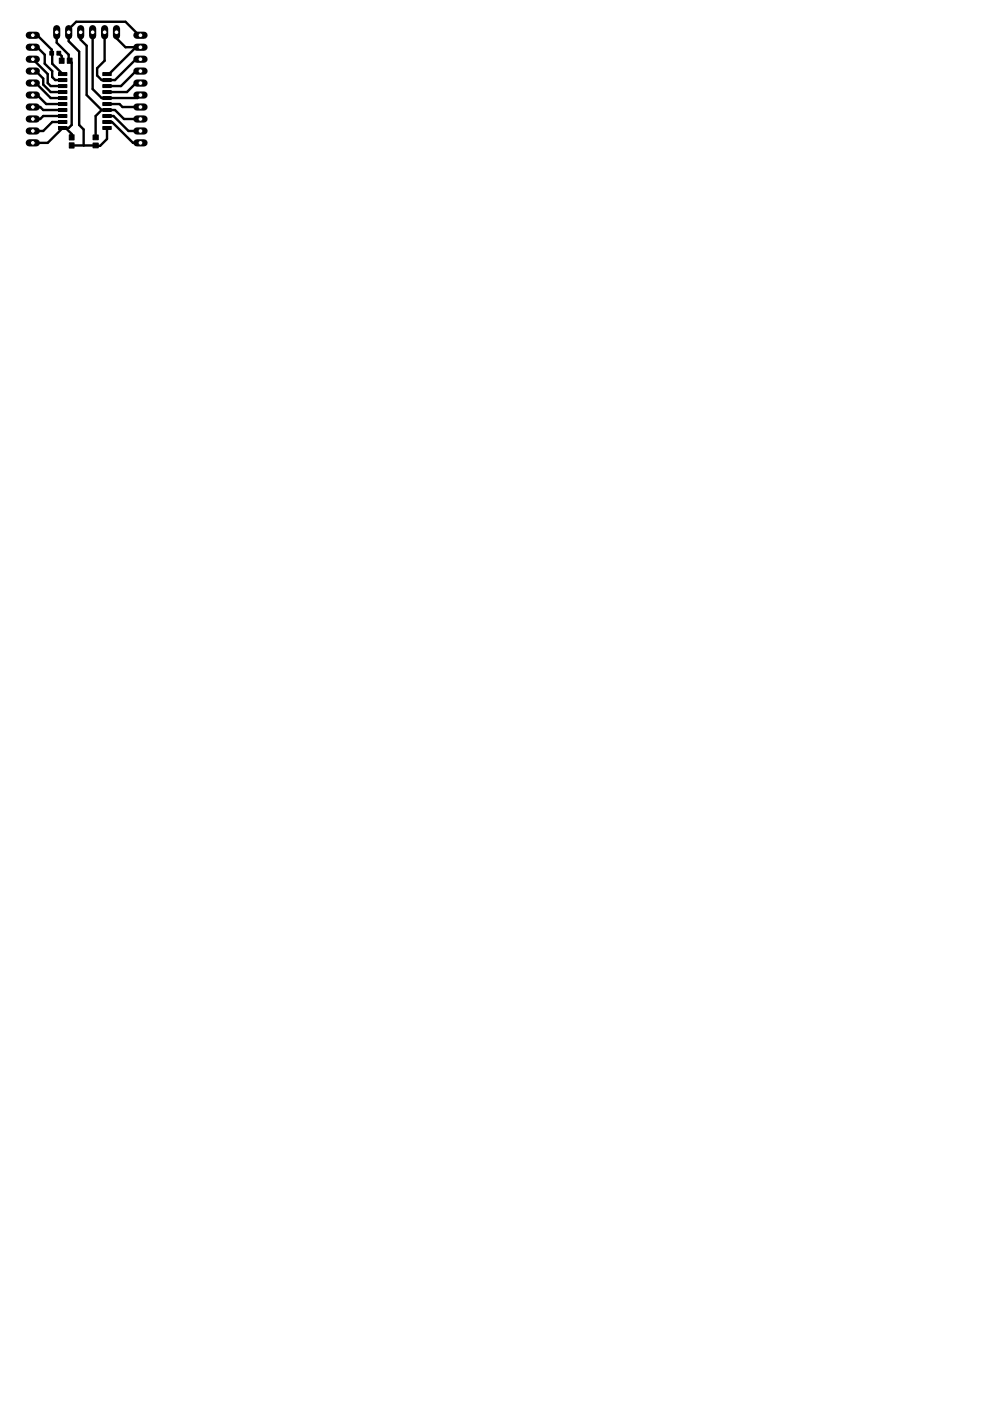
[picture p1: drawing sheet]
<svg xmlns="http://www.w3.org/2000/svg" width="210mm" height="297mm" viewBox="0 0 210 297" stroke-linecap="round" stroke-linejoin="round" font-family="sans-serif">
<g fill="#000" stroke="#000" stroke-width=".21">
<path d="M10.6 10.9h.8v.8h-.8zM12.1 10.9h.8v.8h-.8zM12.4 19.2h1.8v.6h-1.8zM12.4 17.9h1.8v.7h-1.8zM12.4 16.7h1.8v.6h-1.8zM12.4 15.4h1.8v.6h-1.8zM12.6 12.3h1v1.1h-1zM14.3 12.3h1v1.1h-1zM21.8 19.2h1.8v.6h-1.8zM21.8 17.9h1.8v.7h-1.8zM21.8 16.7h1.8v.6h-1.8zM21.8 15.4h1.8v.6h-1.8z"/>
<path d="M12.4 26.8h1.8v.7h-1.8zM12.4 25.5h1.8v.7h-1.8zM12.4 24.3h1.8v.6h-1.8zM12.4 23h1.8v.6h-1.8zM12.4 21.7h1.8v.7h-1.8zM12.4 20.5h1.8v.6h-1.8zM14.7 30.3h1v1.1h-1zM14.7 28.6h1v1.1h-1zM19.7 28.6h1.1v1h-1.1zM19.7 30.3h1.1v1h-1.1zM21.8 26.8h1.8v.7h-1.8zM21.8 25.5h1.8v.7h-1.8z"/>
<path d="M21.8 24.3h1.8v.6h-1.8zM21.8 23h1.8v.6h-1.8zM21.8 21.7h1.8v.7h-1.8zM21.8 20.5h1.8v.6h-1.8z"/>
</g>
<g fill="none" stroke="#000" stroke-width=".51">
<path d="M7 7.5h.9l3.1 3 .1 3 2.2 2.2M7 10h.9l1.6 1.6v1.9l1.6 1.6v1.2l.6 .7h1.6M7 12.6l3.1 3.1v1.9l.7 .6h2.5M7 15.1h.6l1.6 1.6v1.2l1.6 1.6h2.5M7 17.6h.6l3.2 3.2h2.5M12 6.8v2.3l2.6 2.5v1l.6 .7v13.2l-.6 .6h-1.3l-3.2 3.2h-3.1M12.5 11.3l.6 .6v1M17.1 6.8v1.6l1.3 1.3v10.5l3.1 3.1M19.6 6.8v12.1l1.9 1.9h7.6l.7-.6M22.2 6.8v6.1l-1.6 1.6v1.5l.9 1h2.9l4.4-4.4h1M24.7 6.8v1.3l1.9 1.9h3.2M28.8 10l-5.7 5.7h-.4"/>
<path d="M29.8 7.5h-.3l-2.9-2.9h-10.4l-1.6 1.6v2.5l2.2 2.3v15.5l.9 1v3.3M29.8 15.1h-1l-3.1 3.1h-3M29.8 17.6h-1l-1.9 1.9h-4.2M7 22.7h1.5l.7 .6h4.1M7 20.2h.9l1.9 1.9h3.5M13.3 24.6h-4.1l-.7 .6h-1.5M13.3 25.9h-2.2l-1.9 1.9h-2.2M13.9 27.1l1.3 1.3v.7M21.5 23.3l-1.2 1.3v4.5M21.5 23.3h2.9l1.9 1.9h3.5M22.7 27.1v2.4l-1.5 1.4-6-.1M22.7 25.9h1l4.5 4.4h1.6"/>
<path d="M22.7 24.6h1.4l3.1 3.2h2.6M22.7 22.1h2.6l.7 .6h3.8"/>
</g>
<path d="M6.2 7.5h1.5" fill="none" stroke="#000" stroke-width="1.5"/>
<circle cx="7" cy="7.5" r=".51" fill="#fff" stroke="#000" stroke-width=".21"/>
<path d="M6.2 10h1.5" fill="none" stroke="#000" stroke-width="1.5"/>
<circle cx="7" cy="10" r=".51" fill="#fff" stroke="#000" stroke-width=".21"/>
<path d="M6.2 12.6h1.5" fill="none" stroke="#000" stroke-width="1.5"/>
<circle cx="7" cy="12.6" r=".51" fill="#fff" stroke="#000" stroke-width=".21"/>
<path d="M6.2 15.1h1.5" fill="none" stroke="#000" stroke-width="1.5"/>
<circle cx="7" cy="15.1" r=".51" fill="#fff" stroke="#000" stroke-width=".21"/>
<path d="M6.2 17.6h1.5" fill="none" stroke="#000" stroke-width="1.5"/>
<circle cx="7" cy="17.6" r=".51" fill="#fff" stroke="#000" stroke-width=".21"/>
<path d="M6.2 20.2h1.5" fill="none" stroke="#000" stroke-width="1.5"/>
<circle cx="7" cy="20.2" r=".51" fill="#fff" stroke="#000" stroke-width=".21"/>
<path d="M6.2 22.7h1.5" fill="none" stroke="#000" stroke-width="1.5"/>
<circle cx="7" cy="22.7" r=".51" fill="#fff" stroke="#000" stroke-width=".21"/>
<path d="M6.2 25.2h1.5" fill="none" stroke="#000" stroke-width="1.5"/>
<circle cx="7" cy="25.2" r=".51" fill="#fff" stroke="#000" stroke-width=".21"/>
<path d="M6.2 27.8h1.5" fill="none" stroke="#000" stroke-width="1.5"/>
<circle cx="7" cy="27.8" r=".51" fill="#fff" stroke="#000" stroke-width=".21"/>
<path d="M6.2 30.3h1.5" fill="none" stroke="#000" stroke-width="1.5"/>
<circle cx="7" cy="30.3" r=".51" fill="#fff" stroke="#000" stroke-width=".21"/>
<path d="M29 30.3h1.5" fill="none" stroke="#000" stroke-width="1.5"/>
<circle cx="29.8" cy="30.3" r=".51" fill="#fff" stroke="#000" stroke-width=".21"/>
<path d="M29 27.8h1.5" fill="none" stroke="#000" stroke-width="1.5"/>
<circle cx="29.8" cy="27.8" r=".51" fill="#fff" stroke="#000" stroke-width=".21"/>
<path d="M29 25.2h1.5" fill="none" stroke="#000" stroke-width="1.5"/>
<circle cx="29.8" cy="25.2" r=".51" fill="#fff" stroke="#000" stroke-width=".21"/>
<path d="M29 22.7h1.5" fill="none" stroke="#000" stroke-width="1.5"/>
<circle cx="29.8" cy="22.7" r=".51" fill="#fff" stroke="#000" stroke-width=".21"/>
<path d="M29 20.2h1.5" fill="none" stroke="#000" stroke-width="1.5"/>
<circle cx="29.8" cy="20.2" r=".51" fill="#fff" stroke="#000" stroke-width=".21"/>
<path d="M29 17.6h1.5" fill="none" stroke="#000" stroke-width="1.5"/>
<circle cx="29.8" cy="17.6" r=".51" fill="#fff" stroke="#000" stroke-width=".21"/>
<path d="M29 15.1h1.5" fill="none" stroke="#000" stroke-width="1.5"/>
<circle cx="29.8" cy="15.1" r=".51" fill="#fff" stroke="#000" stroke-width=".21"/>
<path d="M29 12.6h1.5" fill="none" stroke="#000" stroke-width="1.5"/>
<circle cx="29.8" cy="12.6" r=".51" fill="#fff" stroke="#000" stroke-width=".21"/>
<path d="M29 10h1.5" fill="none" stroke="#000" stroke-width="1.5"/>
<circle cx="29.8" cy="10" r=".51" fill="#fff" stroke="#000" stroke-width=".21"/>
<path d="M29 7.5h1.5" fill="none" stroke="#000" stroke-width="1.5"/>
<circle cx="29.8" cy="7.5" r=".51" fill="#fff" stroke="#000" stroke-width=".21"/>
<path d="M12 6.1v1.5" fill="none" stroke="#000" stroke-width="1.5"/>
<circle cx="12" cy="6.8" r=".51" fill="#fff" stroke="#000" stroke-width=".21"/>
<path d="M14.6 6.1v1.5" fill="none" stroke="#000" stroke-width="1.5"/>
<circle cx="14.6" cy="6.8" r=".51" fill="#fff" stroke="#000" stroke-width=".21"/>
<path d="M17.1 6.1v1.5" fill="none" stroke="#000" stroke-width="1.5"/>
<circle cx="17.1" cy="6.8" r=".51" fill="#fff" stroke="#000" stroke-width=".21"/>
<path d="M19.6 6.1v1.5" fill="none" stroke="#000" stroke-width="1.5"/>
<circle cx="19.6" cy="6.8" r=".51" fill="#fff" stroke="#000" stroke-width=".21"/>
<path d="M22.2 6.1v1.5" fill="none" stroke="#000" stroke-width="1.5"/>
<circle cx="22.2" cy="6.8" r=".51" fill="#fff" stroke="#000" stroke-width=".21"/>
<path d="M24.7 6.1v1.5" fill="none" stroke="#000" stroke-width="1.5"/>
<circle cx="24.7" cy="6.8" r=".51" fill="#fff" stroke="#000" stroke-width=".21"/>
</svg>
